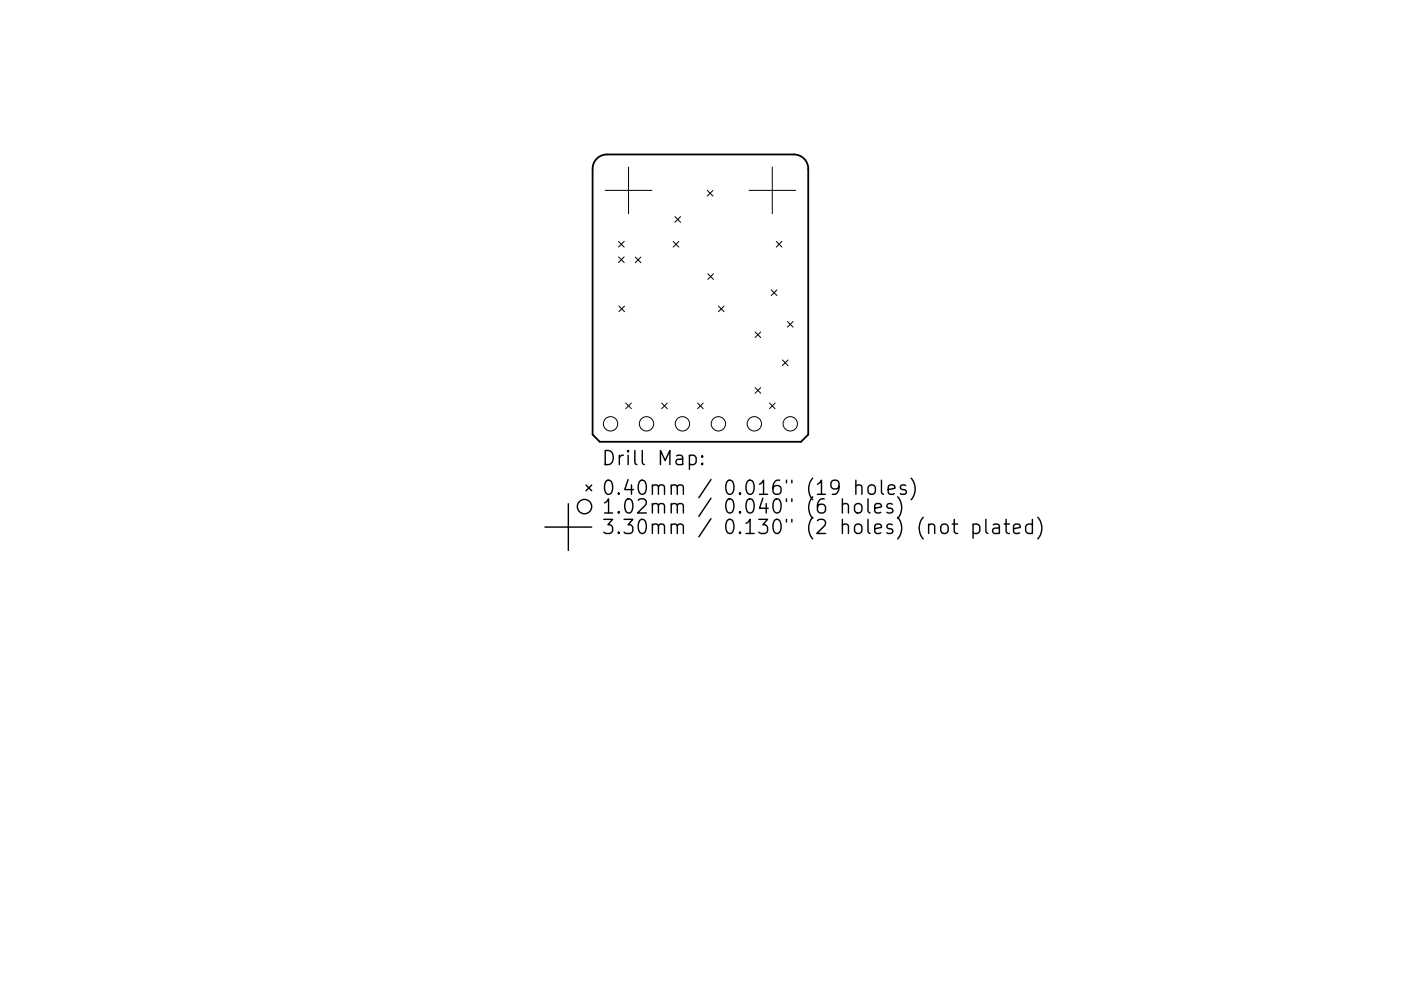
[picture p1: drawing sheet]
<svg xmlns="http://www.w3.org/2000/svg" width="297mm" height="210mm" viewBox="0 0 297 210" stroke-linecap="round" stroke-linejoin="round" font-family="sans-serif">
<defs><g id="words">
<g font-size="4.2">
<text x="127.5" y="98.7">Drill Map:</text>
<text x="127.5" y="105">0.40mm / 0.016&quot; (19 holes)</text>
<text x="127.5" y="109">1.02mm / 0.040&quot; (6 holes)</text>
<text x="127.5" y="113.3">3.30mm / 0.130&quot; (2 holes) (not plated)</text>
</g>
</g></defs>
<path d="M126.5 33.7a3 3 0 0 1 2.2-.9h39.6a3 3 0 0 1 3.1 3v56.4l-1.6 1.5h-42.6l-1.6-1.5v-56.4a3 3 0 0 1 .9-2.1z" fill="none" stroke="#000" stroke-width=".38"/>
<g fill="none" stroke="#000" stroke-width=".21">
<path d="M133.3 35.4v9.9M163.7 35.4v9.9M128.3 40.4h9.9M131.1 51.2l1.2 1.2M131.1 54.5l1.2 1.2M132.3 51.2l-1.2 1.2M132.3 54.5l-1.2 1.2M134.7 54.5l1.2 1.2M135.9 54.5l-1.2 1.2M142.7 51.2l1.2 1.2M143.1 46l1.2 1.2M143.9 51.2l-1.2 1.2"/>
<path d="M144.3 46l-1.2 1.2M150 40.4l1.2 1.2M150.1 58.1l1.2 1.2M151.2 40.4l-1.2 1.2M151.3 58.1l-1.2 1.2M158.8 40.4h9.9M164.6 51.2l1.2 1.2M165.8 51.2l-1.2 1.2M131.2 64.9l1.2 1.2M132.4 64.9l-1.2 1.2M152.3 64.9l1.2 1.2M153.5 64.9l-1.2 1.2"/>
<path d="M160.1 70.4l1.2 1.2M161.3 70.4l-1.2 1.2M163.5 61.5l1.2 1.2M164.7 61.5l-1.2 1.2M165.9 76.4l1.2 1.2M167 68.2l1.2 1.2M167.1 76.4l-1.2 1.2M168.2 68.2l-1.2 1.2M132.7 85.5l1.2 1.2M133.9 85.5l-1.2 1.2M140.3 85.5l1.2 1.2M141.5 85.5l-1.2 1.2"/>
<path d="M147.9 85.5l1.2 1.2M149.1 85.5l-1.2 1.2M160.1 82.2l1.2 1.2M161.3 82.2l-1.2 1.2M163.1 85.5l1.2 1.2M164.3 85.5l-1.2 1.2"/>
<circle cx="129.5" cy="89.9" r="1.52"/>
<circle cx="137.1" cy="89.9" r="1.52"/>
<circle cx="144.7" cy="89.9" r="1.52"/>
<circle cx="152.3" cy="89.9" r="1.52"/>
<circle cx="159.9" cy="89.9" r="1.52"/>
<circle cx="167.6" cy="89.9" r="1.52"/>
</g>
<g fill="none" stroke="#000" stroke-width=".3">
<path d="M146.2 96.7l.8-.1 .6 .5v.9l-.3 .4-.3 .2-.8-.2M148.9 98.3l.1 .1-.1 .2-.2-.2 .2-.1v.3M148.9 96.7l.1 .2-.1 .1-.2-.1 .2-.2v.3M115.5 111.8h10M120.5 106.9v9.9M124.3 102.9l1.2 1.2M125.5 102.9l-1.2 1.2M178.6 107.1a.74 .74 0 0 1 1.3 .2v1.5M178.6 105.8v3M181.3 107.1a.81 .81 0 0 1 .8-.3 .81 .81 0 0 1 .6 .6v.9a.81 .81 0 0 1-.7 .6 .81 .81 0 0 1-.8-.6v-.9zM181.5 103.2a.74 .74 0 0 1 1.2 .1v1.6M181.5 101.9v3"/>
<path d="M184 105.8v2.6l.5 .4M184.3 103a.81 .81 0 0 1 1.3 .4v.9a.81 .81 0 0 1-.8 .6 .81 .81 0 0 1-.8-.6v-.9zM185.5 107.8l1.4-.2-.2-.6-.8-.2-.4 .5v1.1l.1 .3 .3 .1 .8-.1M186.9 101.9v2.5l.4 .5M188.3 103.9l1.4-.3-.1-.6-.9-.1-.4 .4v1.1l.2 .3 .2 .2 .9-.2M189.2 107l-.7-.2-.5 .5 .2 .4 1 .3 .1 .3-.1 .4-.3 .1-.9-.1M190.3 105.4a3.4 3.4 0 0 1 0 4.6M192 103l-.7-.1-.4 .4 .1 .4 1 .3 .2 .3-.2 .4-.3 .2-.8-.2M193.2 101.4a3.4 3.4 0 0 1 0 4.6M199.6 111.5a.81 .81 0 0 1 .8-.3 .81 .81 0 0 1 .6 .6v.8a.81 .81 0 0 1-.8 .6 .81 .81 0 0 1-.7-.6v-.8zM201.9 111.2h1.1M202.3 110.2v2.6l.2 .2 .5 .2"/>
<path d="M206.3 111.3l.9-.1 .5 .6v.8l-.2 .4-.3 .2-.9-.2M206.3 111.2v3M209 110.2v2.6l.5 .4M210.6 111.3l.3-.1 .8 .1 .2 .3v1.6M211.9 111.9l-1 .1a.59 .59 0 0 0-.5 .6 .59 .59 0 0 0 .5 .6l1-.2M212.9 111.2h1.1M213.3 110.2v2.6l.2 .2 .5 .2M214.9 112.2l1.4-.3-.1-.6-.9-.1-.4 .4v1.2l.1 .2 .3 .2 .9-.2M218.9 111.3l-.9-.1-.5 .6v.8l.2 .4 .3 .2 .9-.2M218.9 110.2v3M220 109.8a3.4 3.4 0 0 1 0 4.5"/>
<circle cx="123.9" cy="107.5" r="1.52"/>
</g>
<use href="#words"/>
</svg>
